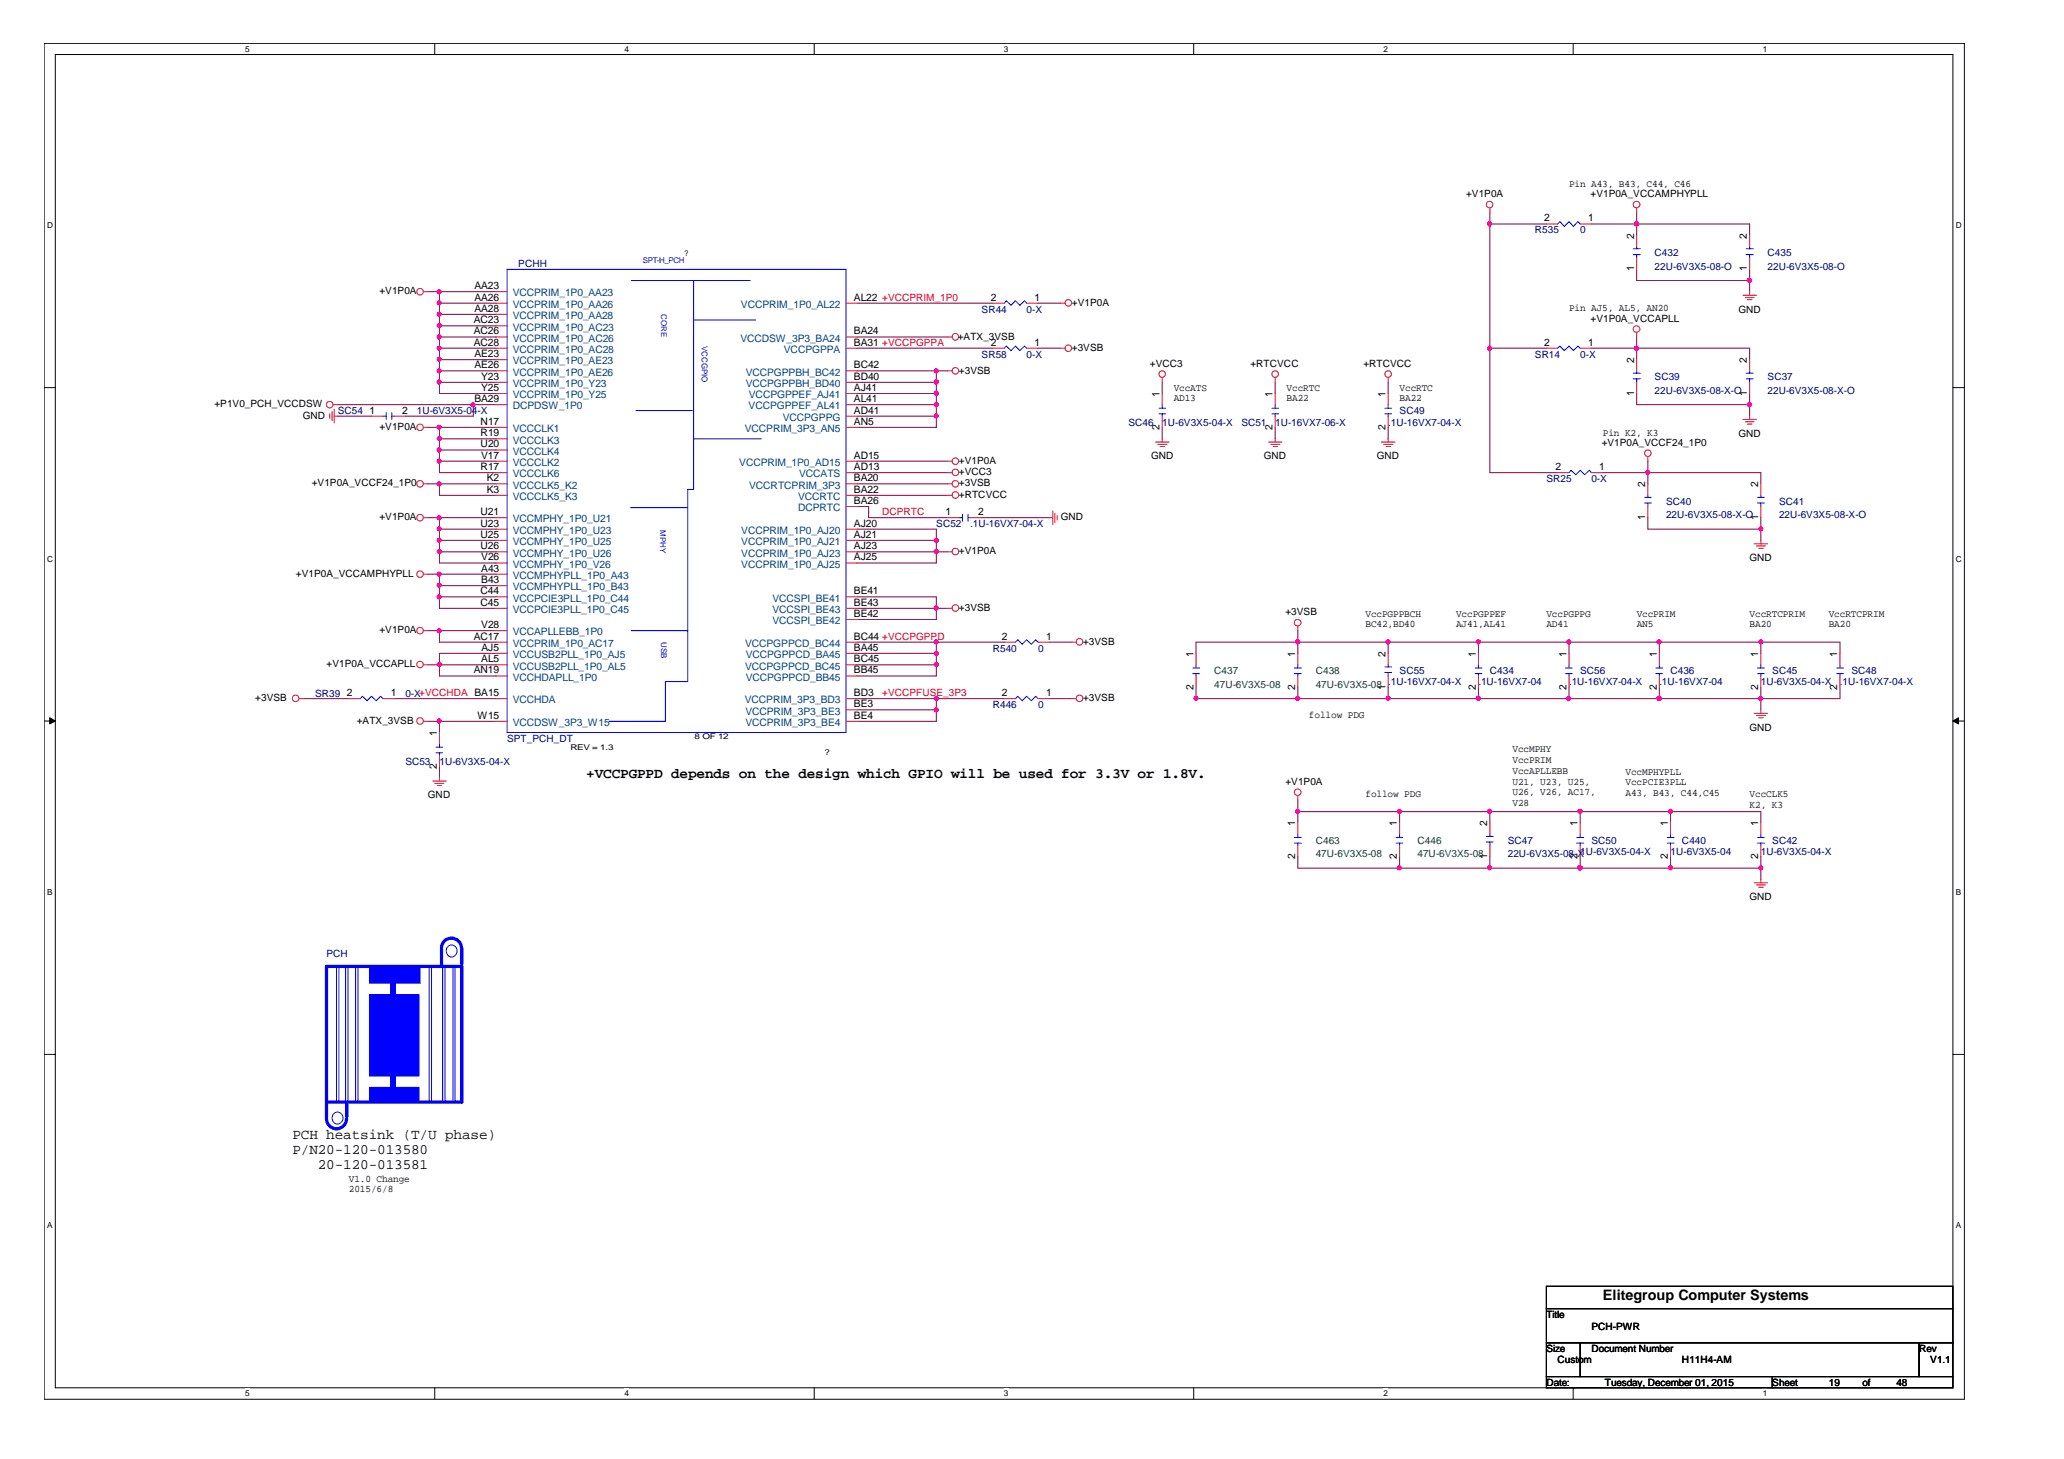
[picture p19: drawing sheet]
<svg xmlns="http://www.w3.org/2000/svg" width="297mm" height="210mm" viewBox="0 0 297 210" stroke-linecap="round" stroke-linejoin="round" font-family="sans-serif">
<defs><g id="words">
<g font-size="2.1">
<text x="84.4" y="111.9">+VCCPGPPD depends on the design which GPIO will be used for 3.3V or 1.8V.</text>
<text x="42.1" y="163.9">PCH heatsink (T/U phase)</text>
<text x="42.1" y="166">P/N20-120-013580</text>
<text x="45.7" y="168.2">20-120-013581</text>
<text x="230.7" y="187">Elitegroup Computer Systems</text>
</g>
<g font-size="1.5">
<text x="222.2" y="31.8">2</text>
<text x="228.6" y="31.8">1</text>
<text x="235.2" y="34.3" transform="rotate(-90 235.2 34.3)">2</text>
<text x="251.4" y="34.3" transform="rotate(-90 251.4 34.3)">2</text>
<text x="68.3" y="41.6">AA23</text>
<text x="235.2" y="39" transform="rotate(-90 235.2 39)">1</text>
<text x="251.4" y="39" transform="rotate(-90 251.4 39)">1</text>
<text x="68.2" y="46.5">AC23</text>
<text x="68.3" y="43.2">AA26</text>
<text x="68.3" y="44.8">AA28</text>
<text x="122.9" y="43.2">AL22 +VCCPRIM_1P0</text>
<text x="142.6" y="43.2">2</text>
<text x="148.9" y="43.2">1</text>
<text x="68.2" y="48.1">AC26</text>
<text x="68.2" y="49.7">AC28</text>
<text x="68.3" y="51.4">AE23</text>
<text x="68.3" y="53">AE26</text>
<text x="122.9" y="49.7">BA31 +VCCPGPPA</text>
<text x="122.9" y="48.1">BA24</text>
<text x="122.9" y="53">BC42</text>
<text x="142.6" y="49.7">2</text>
<text x="148.9" y="49.7">1</text>
<text x="222.2" y="49.7">2</text>
<text x="228.6" y="49.7">1</text>
<text x="235.2" y="52.2" transform="rotate(-90 235.2 52.2)">2</text>
<text x="251.4" y="52.2" transform="rotate(-90 251.4 52.2)">2</text>
<text x="53.2" y="59.5">1</text>
<text x="57.9" y="59.5">2</text>
<text x="68.3" y="57.8">BA29</text>
<text x="69.3" y="54.6">Y23</text>
<text x="69.3" y="56.2">Y25</text>
<text x="122.9" y="56.2">AJ41</text>
<text x="122.9" y="57.8">AL41</text>
<text x="122.9" y="54.6">BD40</text>
<text x="122.9" y="59.5">AD41</text>
<text x="166.9" y="57.1" transform="rotate(-90 166.9 57.1)">1</text>
<text x="183.1" y="57.1" transform="rotate(-90 183.1 57.1)">1</text>
<text x="199.4" y="57.1" transform="rotate(-90 199.4 57.1)">1</text>
<text x="235.2" y="57" transform="rotate(-90 235.2 57)">1</text>
<text x="251.4" y="57" transform="rotate(-90 251.4 57)">1</text>
<text x="69.2" y="61.1">N17</text>
<text x="69.2" y="62.8">R19</text>
<text x="69.2" y="64.4">U20</text>
<text x="69.3" y="66">V17</text>
<text x="122.9" y="61.1">AN5</text>
<text x="122.9" y="66">AD15</text>
<text x="166.9" y="61.8" transform="rotate(-90 166.9 61.8)">2</text>
<text x="183.1" y="61.8" transform="rotate(-90 183.1 61.8)">2</text>
<text x="199.4" y="61.8" transform="rotate(-90 199.4 61.8)">2</text>
<text x="69.2" y="67.6">R17</text>
<text x="70.1" y="69.2">K2</text>
<text x="70.1" y="70.9">K3</text>
<text x="122.9" y="70.9">BA22</text>
<text x="122.9" y="67.6">AD13</text>
<text x="122.9" y="69.2">BA20</text>
<text x="223.9" y="67.6">2</text>
<text x="230.2" y="67.6">1</text>
<text x="236.8" y="70.1" transform="rotate(-90 236.8 70.1)">2</text>
<text x="253" y="70.1" transform="rotate(-90 253 70.1)">2</text>
<text x="69.2" y="74.1">U21</text>
<text x="69.2" y="75.7">U23</text>
<text x="69.2" y="77.4">U25</text>
<text x="122.9" y="72.5">BA26</text>
<text x="122.9" y="75.7">AJ20</text>
<text x="122.9" y="77.4">AJ21</text>
<text x="136.1" y="74.1">1</text>
<text x="140.8" y="74.1">2</text>
<text x="236.8" y="74.8" transform="rotate(-90 236.8 74.8)">1</text>
<text x="253" y="74.8" transform="rotate(-90 253 74.8)">1</text>
<text x="69.2" y="79">U26</text>
<text x="69.3" y="80.6">V26</text>
<text x="69.3" y="82.2">A43</text>
<text x="69.3" y="83.9">B43</text>
<text x="122.9" y="79">AJ23</text>
<text x="122.9" y="80.6">AJ25</text>
<text x="69.2" y="87.1">C45</text>
<text x="69.2" y="85.5">C44</text>
<text x="122.9" y="85.5">BE41</text>
<text x="122.9" y="87.1">BE43</text>
<text x="122.9" y="88.7">BE42</text>
<text x="68.2" y="92">AC17</text>
<text x="69.3" y="90.4">V28</text>
<text x="69.3" y="95.3">AL5</text>
<text x="69.3" y="93.6">AJ5</text>
<text x="122.9" y="92">BC44 +VCCPGPPD</text>
<text x="122.9" y="95.3">BC45</text>
<text x="122.9" y="93.6">BA45</text>
<text x="144.2" y="92">2</text>
<text x="150.5" y="92">1</text>
<text x="171.7" y="94.5" transform="rotate(-90 171.7 94.5)">1</text>
<text x="186.4" y="94.5" transform="rotate(-90 186.4 94.5)">1</text>
<text x="199.4" y="94.5" transform="rotate(-90 199.4 94.5)">2</text>
<text x="212.4" y="94.5" transform="rotate(-90 212.4 94.5)">1</text>
<text x="225.4" y="94.5" transform="rotate(-90 225.4 94.5)">1</text>
<text x="238.4" y="94.5" transform="rotate(-90 238.4 94.5)">1</text>
<text x="253" y="94.5" transform="rotate(-90 253 94.5)">1</text>
<text x="264.4" y="94.5" transform="rotate(-90 264.4 94.5)">1</text>
<text x="49.9" y="100.1">2</text>
<text x="56.3" y="100.1">1</text>
<text x="68.2" y="96.9">AN19</text>
<text x="122.9" y="100.1">BD3</text>
<text x="122.9" y="101.7">BE3</text>
<text x="122.9" y="96.9">BB45</text>
<text x="144.2" y="100.1">2</text>
<text x="150.5" y="100.1">1</text>
<text x="171.7" y="99.2" transform="rotate(-90 171.7 99.2)">2</text>
<text x="186.4" y="99.2" transform="rotate(-90 186.4 99.2)">2</text>
<text x="199.4" y="99.2" transform="rotate(-90 199.4 99.2)">1</text>
<text x="212.4" y="99.2" transform="rotate(-90 212.4 99.2)">2</text>
<text x="225.4" y="99.2" transform="rotate(-90 225.4 99.2)">2</text>
<text x="238.4" y="99.2" transform="rotate(-90 238.4 99.2)">2</text>
<text x="253" y="99.2" transform="rotate(-90 253 99.2)">2</text>
<text x="264.4" y="99.2" transform="rotate(-90 264.4 99.2)">2</text>
<text x="62.9" y="105.8" transform="rotate(-90 62.9 105.8)">1</text>
<text x="68.7" y="103.4">W15</text>
<text x="122.9" y="103.4">BE4</text>
<text x="62.9" y="110.6" transform="rotate(-90 62.9 110.6)">2</text>
<text x="186.4" y="118.9" transform="rotate(-90 186.4 118.9)">1</text>
<text x="201" y="118.9" transform="rotate(-90 201 118.9)">1</text>
<text x="214" y="118.9" transform="rotate(-90 214 118.9)">2</text>
<text x="227" y="118.9" transform="rotate(-90 227 118.9)">1</text>
<text x="240" y="118.9" transform="rotate(-90 240 118.9)">1</text>
<text x="253" y="118.9" transform="rotate(-90 253 118.9)">1</text>
<text x="186.4" y="123.6" transform="rotate(-90 186.4 123.6)">2</text>
<text x="201" y="123.6" transform="rotate(-90 201 123.6)">2</text>
<text x="214" y="123.6" transform="rotate(-90 214 123.6)">1</text>
<text x="227" y="123.6" transform="rotate(-90 227 123.6)">2</text>
<text x="240" y="123.6" transform="rotate(-90 240 123.6)">2</text>
<text x="253" y="123.6" transform="rotate(-90 253 123.6)">2</text>
</g>
<g font-size="1.5" fill="#004080">
<text x="73.8" y="42.6">VCCPRIM_1P0_AA23</text>
<text x="73.8" y="44.3">VCCPRIM_1P0_AA26</text>
<text x="73.8" y="45.9">VCCPRIM_1P0_AA28</text>
<text x="73.8" y="47.6">VCCPRIM_1P0_AC23</text>
<text x="106.6" y="44.3">VCCPRIM_1P0_AL22</text>
<text x="73.8" y="49.2">VCCPRIM_1P0_AC26</text>
<text x="73.8" y="50.8">VCCPRIM_1P0_AC28</text>
<text x="73.8" y="52.4">VCCPRIM_1P0_AE23</text>
<text x="106.6" y="49.2">VCCDSW_3P3_BA24</text>
<text x="112.8" y="50.8">VCCPGPPA</text>
<text x="73.8" y="54">VCCPRIM_1P0_AE26</text>
<text x="73.8" y="55.7">VCCPRIM_1P0_Y23</text>
<text x="73.8" y="57.3">VCCPRIM_1P0_Y25</text>
<text x="73.8" y="58.9">DCPDSW_1P0</text>
<text x="107.3" y="54">VCCPGPPBH_BC42</text>
<text x="107.3" y="55.7">VCCPGPPBH_BD40</text>
<text x="107.7" y="58.9">VCCPGPPEF_AL41</text>
<text x="107.8" y="57.3">VCCPGPPEF_AJ41</text>
<text x="73.8" y="62.2">VCCCLK1</text>
<text x="73.8" y="63.8">VCCCLK3</text>
<text x="73.8" y="65.4">VCCCLK4</text>
<text x="107.2" y="62.2">VCCPRIM_3P3_AN5</text>
<text x="112.6" y="60.6">VCCPGPPG</text>
<text x="73.8" y="70.3">VCCCLK5_K2</text>
<text x="73.8" y="67">VCCCLK2</text>
<text x="73.8" y="68.7">VCCCLK6</text>
<text x="73.8" y="71.9">VCCCLK5_K3</text>
<text x="106.4" y="67">VCCPRIM_1P0_AD15</text>
<text x="107.8" y="70.3">VCCRTCPRIM_3P3</text>
<text x="114.9" y="71.9">VCCRTC</text>
<text x="115" y="68.7">VCCATS</text>
<text x="73.8" y="75.2">VCCMPHY_1P0_U21</text>
<text x="73.8" y="76.8">VCCMPHY_1P0_U23</text>
<text x="106.7" y="76.8">VCCPRIM_1P0_AJ20</text>
<text x="114.9" y="73.5">DCPRTC</text>
<text x="73.8" y="78.4">VCCMPHY_1P0_U25</text>
<text x="73.8" y="80.1">VCCMPHY_1P0_U26</text>
<text x="73.8" y="81.7">VCCMPHY_1P0_V26</text>
<text x="73.8" y="83.3">VCCMPHYPLL_1P0_A43</text>
<text x="106.7" y="78.4">VCCPRIM_1P0_AJ21</text>
<text x="106.7" y="80.1">VCCPRIM_1P0_AJ23</text>
<text x="106.7" y="81.7">VCCPRIM_1P0_AJ25</text>
<text x="73.8" y="88.2">VCCPCIE3PLL_1P0_C45</text>
<text x="73.8" y="84.9">VCCMPHYPLL_1P0_B43</text>
<text x="73.8" y="86.5">VCCPCIE3PLL_1P0_C44</text>
<text x="111.2" y="86.5">VCCSPI_BE41</text>
<text x="111.2" y="88.2">VCCSPI_BE43</text>
<text x="111.2" y="89.8">VCCSPI_BE42</text>
<text x="73.8" y="91.4">VCCAPLLEBB_1P0</text>
<text x="73.8" y="93.1">VCCPRIM_1P0_AC17</text>
<text x="73.8" y="94.7">VCCUSB2PLL_1P0_AJ5</text>
<text x="107.2" y="93.1">VCCPGPPCD_BC44</text>
<text x="107.3" y="94.7">VCCPGPPCD_BA45</text>
<text x="73.8" y="96.3">VCCUSB2PLL_1P0_AL5</text>
<text x="73.8" y="101.2">VCCHDA</text>
<text x="73.8" y="97.9">VCCHDAPLL_1P0</text>
<text x="107.2" y="101.2">VCCPRIM_3P3_BD3</text>
<text x="107.2" y="96.3">VCCPGPPCD_BC45</text>
<text x="107.3" y="97.9">VCCPGPPCD_BB45</text>
<text x="73.8" y="104.5">VCCDSW_3P3_W15</text>
<text x="107.3" y="102.8">VCCPRIM_3P3_BE3</text>
<text x="107.3" y="104.5">VCCPRIM_3P3_BE4</text>
</g>
<g font-size="1.4">
<text x="211" y="28.4">+V1P0A</text>
<text x="225.8" y="26.9">Pin A43, B43, C44, C46</text>
<text x="228.9" y="28.4">+V1P0A_VCCAMPHYPLL</text>
<text x="54.6" y="42.3">+V1P0A</text>
<text x="154.3" y="44">+V1P0A</text>
<text x="225.8" y="44.8">Pin AJ5, AL5, AN20</text>
<text x="228.9" y="46.3">+V1P0A_VCCAPLL</text>
<text x="250.2" y="45">GND</text>
<text x="137.8" y="48.9">+ATX_3VSB</text>
<text x="138" y="53.7">+3VSB</text>
<text x="154.3" y="50.5">+3VSB</text>
<text x="165.5" y="52.8">+VCC3</text>
<text x="180" y="52.8">+RTCVCC</text>
<text x="196.2" y="52.8">+RTCVCC</text>
<text x="30.9" y="58.6">+P1V0_PCH_VCCDSW</text>
<text x="168.9" y="56.2">VccATS</text>
<text x="168.9" y="57.8">AD13</text>
<text x="185.2" y="56.2">VccRTC</text>
<text x="185.2" y="57.8">BA22</text>
<text x="201.4" y="56.2">VccRTC</text>
<text x="201.4" y="57.8">BA22</text>
<text x="43.6" y="60.3">GND</text>
<text x="54.6" y="61.9">+V1P0A</text>
<text x="230.5" y="64.1">+V1P0A_VCCF24_1P0</text>
<text x="230.7" y="62.7">Pin K2, K3</text>
<text x="250.2" y="62.8">GND</text>
<text x="44.9" y="70">+V1P0A_VCCF24_1P0</text>
<text x="138" y="66.7">+V1P0A</text>
<text x="138" y="68.4">+VCC3</text>
<text x="138" y="70">+3VSB</text>
<text x="138" y="71.6">+RTCVCC</text>
<text x="165.7" y="66.1">GND</text>
<text x="181.9" y="66.1">GND</text>
<text x="198.2" y="66.1">GND</text>
<text x="54.6" y="74.9">+V1P0A</text>
<text x="152.7" y="74.9">GND</text>
<text x="42.6" y="83">+V1P0A_VCCAMPHYPLL</text>
<text x="138" y="79.8">+V1P0A</text>
<text x="251.8" y="80.7">GND</text>
<text x="138" y="87.9">+3VSB</text>
<text x="185" y="88.5">+3VSB</text>
<text x="196.5" y="88.7">VccPGPPBCH</text>
<text x="209.5" y="88.7">VccPGPPEF</text>
<text x="222.5" y="88.7">VccPGPPG</text>
<text x="235.5" y="88.7">VccPRIM</text>
<text x="251.8" y="88.7">VccRTCPRIM</text>
<text x="263.2" y="88.7">VccRTCPRIM</text>
<text x="54.6" y="91.1">+V1P0A</text>
<text x="155.9" y="92.8">+3VSB</text>
<text x="196.5" y="90.3">BC42,BD40</text>
<text x="209.5" y="90.3">AJ41,AL41</text>
<text x="222.5" y="90.3">AD41</text>
<text x="235.5" y="90.3">AN5</text>
<text x="251.8" y="90.3">BA20</text>
<text x="263.2" y="90.3">BA20</text>
<text x="36.7" y="100.9">+3VSB</text>
<text x="47" y="96">+V1P0A_VCCAPLL</text>
<text x="155.9" y="100.9">+3VSB</text>
<text x="51.4" y="104.2">+ATX_3VSB</text>
<text x="188.4" y="103.3">follow PDG</text>
<text x="251.8" y="105.1">GND</text>
<text x="185" y="112.9">+V1P0A</text>
<text x="217.7" y="108.2">VccMPHY</text>
<text x="217.7" y="109.7">VccPRIM</text>
<text x="217.7" y="111.3">VccAPLLEBB</text>
<text x="217.7" y="112.9">U21, U23, U25,</text>
<text x="233.9" y="111.4">VccMPHYPLL</text>
<text x="233.9" y="113">VccPCIE3PLL</text>
<text x="61.6" y="114.9">GND</text>
<text x="196.5" y="114.7">follow PDG</text>
<text x="217.7" y="114.4">U26, V26, AC17,</text>
<text x="217.7" y="116">V28</text>
<text x="233.9" y="114.6">A43, B43, C44,C45</text>
<text x="251.8" y="114.7">VccCLK5</text>
<text x="251.8" y="116.3">K2, K3</text>
<text x="251.8" y="129.5">GND</text>
<text x="50.2" y="170">V1.0 Change</text>
<text x="50.2" y="171.5">2015/6/8</text>
<text x="222.5" y="189.6">Title</text>
<text x="229" y="191.3">PCH-PWR</text>
<text x="222.5" y="194.5">Size</text>
<text x="224.2" y="196.1">Custom</text>
<text x="229" y="194.5">Document Number</text>
<text x="242.1" y="196.1">H11H4-AM</text>
<text x="276.2" y="194.5">Rev</text>
<text x="277.8" y="196.1">V1.1</text>
<text x="222.5" y="199.4">Date:</text>
<text x="231" y="199.4">Tuesday, December 01, 2015</text>
<text x="255.1" y="199.4">Sheet</text>
<text x="263.2" y="199.4">19</text>
<text x="268.1" y="199.4">of</text>
<text x="272.9" y="199.4">48</text>
</g>
<g font-size="1.4" fill="#000080">
<text x="220.9" y="33.6">R535</text>
<text x="227.4" y="33.6">0</text>
<text x="74.6" y="38.5">PCHH</text>
<text x="238.1" y="36.8">C432</text>
<text x="238.1" y="38.8">22U-6V3X5-08-O</text>
<text x="254.4" y="36.8">C435</text>
<text x="254.4" y="38.8">22U-6V3X5-08-O</text>
<text x="141.3" y="45">SR44</text>
<text x="147.7" y="45">0-X</text>
<text x="141.3" y="51.4">SR58</text>
<text x="147.7" y="51.4">0-X</text>
<text x="220.9" y="51.4">SR14</text>
<text x="227.4" y="51.4">0-X</text>
<text x="48.6" y="59.6">SC54</text>
<text x="60" y="59.6">1U-6V3X5-04-X</text>
<text x="201.4" y="59.6">SC49</text>
<text x="238.1" y="54.7">SC39</text>
<text x="238.1" y="56.7">22U-6V3X5-08-X-O</text>
<text x="254.4" y="54.7">SC37</text>
<text x="254.4" y="56.7">22U-6V3X5-08-X-O</text>
<text x="162.4" y="61.2">SC46</text>
<text x="167.3" y="61.2">1U-6V3X5-04-X</text>
<text x="178.6" y="61.2">SC51</text>
<text x="183.5" y="61.2">1U-16VX7-06-X</text>
<text x="199.8" y="61.2">.1U-16VX7-04-X</text>
<text x="222.5" y="69.4">SR25</text>
<text x="229" y="69.4">0-X</text>
<text x="134.7" y="75.8">SC52</text>
<text x="139.6" y="75.8">.1U-16VX7-04-X</text>
<text x="239.8" y="72.6">SC40</text>
<text x="239.8" y="74.6">22U-6V3X5-08-X-O</text>
<text x="256" y="72.6">SC41</text>
<text x="256" y="74.6">22U-6V3X5-08-X-O</text>
<text x="142.9" y="93.7">R540</text>
<text x="149.4" y="93.7">0</text>
<text x="45.3" y="100.2">SR39</text>
<text x="58.3" y="100.2">0-X+VCCHDA BA15</text>
<text x="142.9" y="101.9">R446</text>
<text x="149.4" y="101.9">0</text>
<text x="201.4" y="97">SC55</text>
<text x="212.8" y="98.6">.1U-16VX7-04</text>
<text x="214.4" y="97">C434</text>
<text x="225.8" y="98.6">.1U-16VX7-04-X</text>
<text x="227.4" y="97">SC56</text>
<text x="238.8" y="98.6">.1U-16VX7-04</text>
<text x="240.4" y="97">C436</text>
<text x="253.4" y="98.6">1U-6V3X5-04-X</text>
<text x="255.1" y="97">SC45</text>
<text x="264.8" y="98.6">.1U-16VX7-04-X</text>
<text x="266.4" y="97">SC48</text>
<text x="73" y="106.7">SPT_PCH_DT</text>
<text x="58.3" y="110">SC53</text>
<text x="63.2" y="110">1U-6V3X5-04-X</text>
<text x="217" y="121.4">SC47</text>
<text x="217" y="123.3">22U-6V3X5-08-X1U-6V3X5-04-X</text>
<text x="229" y="121.4">SC50</text>
<text x="240.4" y="123">1U-6V3X5-04</text>
<text x="242.1" y="121.4">C440</text>
<text x="253.4" y="123">1U-6V3X5-04-X</text>
<text x="255.1" y="121.4">SC42</text>
<text x="47" y="137.6">PCH</text>
</g>
<g font-size="1.4" fill="#f00">
<text x="127" y="74.1">DCPRTC</text>
<text x="127" y="100.2">+VCCPFUSE_3P3</text>
</g>
<g font-size="1.4" fill="#008000">
<text x="174.8" y="97">C437</text>
<text x="174.8" y="98.9">47U-6V3X5-08</text>
<text x="189.4" y="97">C438</text>
<text x="189.4" y="98.9">47U-6V3X5-08 .1U-16VX7-04-X</text>
<text x="189.4" y="121.4">C463</text>
<text x="189.4" y="123.3">47U-6V3X5-08</text>
<text x="204" y="121.4">C446</text>
<text x="204" y="123.3">47U-6V3X5-08</text>
</g>
<g font-size="1.2">
<text x="35.3" y="7.5">5</text>
<text x="89.9" y="7.5">4</text>
<text x="144.5" y="7.5">3</text>
<text x="199.1" y="7.5">2</text>
<text x="253.7" y="7.5">1</text>
<text x="6.8" y="32.9">D</text>
<text x="281.5" y="32.9">D</text>
<text x="6.8" y="80.8">C</text>
<text x="281.5" y="80.8">C</text>
<text x="6.8" y="128.7">B</text>
<text x="281.5" y="128.7">B</text>
<text x="6.8" y="176.7">A</text>
<text x="281.5" y="176.7">A</text>
<text x="35.3" y="200.9">5</text>
<text x="89.9" y="200.9">4</text>
<text x="144.5" y="200.9">3</text>
<text x="199.1" y="200.9">2</text>
<text x="253.7" y="200.9">1</text>
</g>
<g font-size="1.1" fill="#00f">
<text x="92.5" y="37.8">SPT-H_PCH</text>
<text x="95.2" y="45.2" transform="rotate(90 95.2 45.2)">CORE</text>
<text x="101" y="49.8" transform="rotate(90 101 49.8)">VCCGPIO</text>
<text x="95" y="76.3" transform="rotate(90 95 76.3)">MPHY</text>
<text x="95.2" y="92.4" transform="rotate(90 95.2 92.4)">USB</text>
</g>
<g font-size="1.1">
<text x="98.5" y="36.8">?</text>
<text x="82.1" y="108">REV = 1.3</text>
<text x="99.9" y="106.4">8 OF 12</text>
<text x="118.7" y="108.6">?</text>
</g>
</g></defs>
<path d="M6.3 6.2h276.4v195.1h-276.4zM8 7.8h273.1v191.9h-273.1z" fill="none" stroke="#000" stroke-width=".14"/>
<g fill="#fff">
<path d="M35.3 6.4h.6v1.3h-.6z"/>
<path d="M35.3 199.8h.6v1.3h-.6z"/>
</g>
<path d="M62.6 6.2v1.6M62.6 199.7v1.6" fill="none" stroke="#000" stroke-width=".14"/>
<g fill="#fff">
<path d="M89.9 6.4h.6v1.3h-.6z"/>
<path d="M89.9 199.8h.6v1.3h-.6z"/>
</g>
<path d="M117.2 6.2v1.6M117.2 199.7v1.6" fill="none" stroke="#000" stroke-width=".14"/>
<g fill="#fff">
<path d="M144.5 6.4h.6v1.3h-.6z"/>
<path d="M144.5 199.8h.6v1.3h-.6z"/>
</g>
<path d="M171.8 6.2v1.6M171.8 199.7v1.6" fill="none" stroke="#000" stroke-width=".14"/>
<g fill="#fff">
<path d="M199.1 6.4h.6v1.3h-.6z"/>
<path d="M199.1 199.8h.6v1.3h-.6z"/>
</g>
<path d="M226.4 6.2v1.6M226.4 199.7v1.6" fill="none" stroke="#000" stroke-width=".14"/>
<g fill="#fff">
<path d="M253.7 6.4h.6v1.3h-.6z"/>
<path d="M253.7 199.8h.6v1.3h-.6z"/>
<path d="M6.8 31.8h.8v1.3h-.8z"/>
<path d="M281.5 31.8h.8v1.3h-.8z"/>
<path d="M6.8 79.7h.8v1.3h-.8z"/>
<path d="M281.5 79.7h.8v1.3h-.8z"/>
</g>
<path d="M6.3 55.8h1.7M281.1 55.8h1.6" fill="none" stroke="#000" stroke-width=".14"/>
<g fill="#fff">
<path d="M6.8 127.6h.7v1.4h-.7z"/>
<path d="M281.5 127.6h.7v1.4h-.7z"/>
</g>
<path d="M6.3 103.7h1.7M281.1 103.7h1.6" fill="none" stroke="#000" stroke-width=".14"/>
<g fill="#000" stroke="#000" stroke-width=".14">
<path d="M7.2 103.3l.8 .4-.8 .5z" fill-rule="evenodd"/>
<path d="M281.1 103.7l.8-.4v.9z" fill-rule="evenodd"/>
</g>
<g fill="#fff">
<path d="M6.8 175.6h.7v1.4h-.7z"/>
<path d="M281.5 175.6h.7v1.4h-.7z"/>
</g>
<path d="M6.3 151.7h1.7M281.1 151.7h1.6M222.5 185.1h58.6v3.2h-58.6zM222.5 188.3h58.6v4.9h-58.6zM222.5 193.2h4.9v4.8h-4.9zM222.5 198h32.6v1.7h-32.6zM227.4 193.2h48.8v4.8h-48.8zM255.1 198h26v1.7h-26zM276.2 193.2h4.9v4.8h-4.9z" fill="none" stroke="#000" stroke-width=".14"/>
<g fill="none" stroke="#800040" stroke-width=".14">
<path d="M214.4 30.6v37.4h9.8M214.4 32.2h8.1M229 32.2h22.8v1.6M235.5 30.6v3.2M235.5 38.7v1.7h16.3M251.8 38.7v3.3M48.6 58.2h22.8M48.6 59.9h4.9M61.6 42h9.8M63.2 42v14.6h8.2M63.2 50.1h8.2M63.2 55h8.2"/>
<path d="M63.2 53.4h8.2M63.2 51.7h8.2M63.2 48.5h8.2M63.2 46.9h8.2M63.2 43.6h8.2M63.2 45.2h8.2M68.1 58.2v1.7h-9.8M123.4 58.2h11.3M123.4 50.1h19.5M123.4 56.6h11.3M123.4 55h11.3M123.4 53.4h13"/>
<path d="M123.4 48.5h13M123.4 43.6h19.5M123.4 59.9h11.3M134.7 53.4v8.1h-11.3M149.4 50.1h3.3M149.4 43.6h3.3M167.3 55v1.6M183.5 55v1.6M199.8 55v1.6M214.4 50.1h8.1M229 50.1h22.8v1.6M235.5 48.5v3.2"/>
<path d="M235.5 56.6v1.6h16.3M251.8 56.6v3.3M61.6 74.5h9.8M61.6 69.6h9.8M61.6 61.5h9.8M63.2 61.5v6.5h8.2M63.2 69.6v1.7h8.2M63.2 74.5v6.5h8.2M63.2 76.1h8.2M63.2 79.4h8.2M63.2 77.7h8.2M63.2 66.4h8.2"/>
<path d="M63.2 63.1h8.2M63.2 64.7h8.2M123.4 72.9h1.6v1.6h11.4M123.4 76.1h11.3v4.9h-11.3M123.4 68h13M123.4 79.4h13M123.4 77.7h11.3M123.4 71.3h13M123.4 69.6h13M123.4 66.4h13M141.3 74.5h9.7M167.3 61.5v1.6"/>
<path d="M183.5 61.5v1.6M199.8 61.5v1.6M230.7 68h22.7v1.6M237.2 66.4v3.2M237.2 74.5v1.6h16.2M253.4 74.5v3.2M61.6 82.6h9.8M61.6 90.7h9.8M61.6 95.6h9.8M63.2 82.6v4.9h8.2M63.2 90.7v1.7h8.2M63.2 84.3h8.2"/>
<path d="M63.2 85.9h8.2M71.4 94h-8.2v3.3h8.2M123.4 87.5h13M123.4 85.9h11.3v3.2h-11.3M123.4 92.4h21.1M123.4 94h11.3M123.4 95.6h11.3M134.7 92.4v4.9h-11.3M151 92.4h3.3M172.1 94v-1.6h92.7v1.6M172.1 98.9v1.6h92.7v-1.6M186.8 90.7v3.3"/>
<path d="M186.8 98.9v1.6M199.8 92.4v1.6M199.8 98.9v1.6M212.8 92.4v1.6M212.8 98.9v1.6M225.8 92.4v1.6M225.8 98.9v1.6M238.8 92.4v1.6M238.8 98.9v1.6M253.4 92.4v1.6M253.4 98.9v3.2M43.7 100.5h6.5"/>
<path d="M56.7 100.5h14.7M61.6 103.8h9.8M63.2 103.8v1.6M63.2 110.3v1.6M123.4 100.5h21.1M123.4 102.1h11.3M134.7 100.5v3.3h-11.3M151 100.5h3.3M186.8 115.1v3.3M186.8 116.8h66.6v1.6M201.4 116.8v1.6M214.4 116.8v1.6"/>
<path d="M227.4 116.8v1.6M240.4 116.8v1.6M186.8 123.2v1.7h66.6M201.4 123.2v1.7M214.4 123.2v1.7M227.4 123.2v1.7M240.4 123.2v1.7M253.4 123.2v3.3"/>
</g>
<g fill="#f0f" stroke="#f0f" stroke-width=".14">
<circle cx="227.4" cy="116.7" r=".31"/>
<circle cx="214.4" cy="116.7" r=".3"/>
<circle cx="240.4" cy="116.7" r=".3"/>
<circle cx="227.4" cy="124.9" r=".31"/>
<circle cx="214.4" cy="124.9" r=".3"/>
<circle cx="253.4" cy="124.9" r=".3"/>
<circle cx="240.4" cy="124.9" r=".3"/>
<circle cx="63.2" cy="85.9" r=".3"/>
<circle cx="63.2" cy="84.2" r=".3"/>
<circle cx="186.8" cy="92.3" r=".31"/>
<circle cx="212.8" cy="92.3" r=".3"/>
<circle cx="199.8" cy="92.3" r=".3"/>
<circle cx="238.8" cy="92.3" r=".3"/>
<circle cx="225.8" cy="92.3" r=".3"/>
<circle cx="212.8" cy="100.5" r=".3"/>
<circle cx="199.8" cy="100.5" r=".3"/>
<circle cx="186.8" cy="100.5" r=".31"/>
<circle cx="235.5" cy="32.2" r=".32"/>
<circle cx="251.8" cy="58.2" r=".31"/>
<circle cx="251.8" cy="40.3" r=".32"/>
<circle cx="253.4" cy="76.1" r=".3"/>
<circle cx="237.2" cy="68" r=".3"/>
<circle cx="201.4" cy="124.9" r=".3"/>
<circle cx="253.4" cy="92.3" r=".3"/>
<circle cx="238.8" cy="100.5" r=".3"/>
<circle cx="225.8" cy="100.5" r=".3"/>
<circle cx="253.4" cy="100.5" r=".3"/>
<circle cx="63.2" cy="55" r=".3"/>
<circle cx="63.2" cy="53.3" r=".3"/>
<circle cx="63.2" cy="51.7" r=".3"/>
<circle cx="63.2" cy="46.8" r=".3"/>
<circle cx="63.2" cy="43.6" r=".3"/>
<circle cx="63.2" cy="45.2" r=".3"/>
<circle cx="63.2" cy="79.3" r=".3"/>
<circle cx="63.2" cy="77.7" r=".3"/>
<circle cx="63.2" cy="76.1" r=".3"/>
<circle cx="63.2" cy="69.6" r=".3"/>
<circle cx="63.2" cy="66.3" r=".3"/>
<circle cx="63.2" cy="63.1" r=".3"/>
<circle cx="63.2" cy="64.7" r=".31"/>
<circle cx="63.2" cy="61.5" r=".3"/>
<circle cx="63.2" cy="48.5" r=".31"/>
<circle cx="63.2" cy="50.1" r=".3"/>
<circle cx="63.2" cy="82.6" r=".3"/>
<circle cx="63.2" cy="74.5" r=".3"/>
<circle cx="63.2" cy="95.6" r=".3"/>
<circle cx="63.2" cy="103.7" r=".3"/>
<circle cx="63.2" cy="90.7" r=".3"/>
<circle cx="134.7" cy="53.3" r=".3"/>
<circle cx="134.7" cy="55" r=".3"/>
<circle cx="134.7" cy="56.6" r=".31"/>
<circle cx="134.7" cy="59.8" r=".3"/>
<circle cx="134.7" cy="58.2" r=".3"/>
<circle cx="68.1" cy="58.2" r=".3"/>
<circle cx="134.7" cy="79.3" r=".3"/>
<circle cx="214.4" cy="32.2" r=".31"/>
<circle cx="214.4" cy="50.1" r=".3"/>
<circle cx="235.5" cy="50.1" r=".31"/>
<circle cx="134.7" cy="77.7" r=".3"/>
<circle cx="134.7" cy="87.5" r=".3"/>
<circle cx="134.7" cy="92.3" r=".3"/>
<circle cx="134.7" cy="95.6" r=".3"/>
<circle cx="134.7" cy="94" r=".3"/>
<circle cx="201.4" cy="116.7" r=".3"/>
<circle cx="134.7" cy="100.5" r=".3"/>
<circle cx="134.7" cy="102.1" r=".3"/>
<circle cx="63.2" cy="42" r=".3"/>
<circle cx="186.8" cy="116.7" r=".31"/>
<circle cx="172.1" cy="100.5" r=".3"/>
</g>
<g fill="none" stroke="#f00" stroke-width=".14">
<path d="M214.4 29.9v.7M222.5 32.2h1.7M227.4 32.2h1.6M235.5 29.9v.7M235.5 33.8v1.7M235.5 37.1v1.6M251.8 33.8v1.7M251.8 37.1v1.6M47.5 59.5v.7M47.8 59.2v1.3M48 58.2h.6M48.1 59.9h.5"/>
<path d="M48.1 58.9v1.9M53.5 59.9h1.6M56.7 59.9h1.6M61 42h.6M71.4 42h1.6M71.4 48.5h1.6M71.4 43.6h1.6M71.4 53.4h1.6M71.4 50.1h1.6M71.4 58.2h1.6M71.4 45.2h1.6M71.4 46.9h1.6"/>
<path d="M71.4 51.7h1.6M71.4 55h1.6M71.4 56.6h1.6M121.8 48.5h1.6M121.8 43.6h1.6M121.8 53.4h1.6M121.8 50.1h1.6M121.8 59.9h1.6M121.8 58.2h1.6M121.8 55h1.6M121.8 56.6h1.6M136.4 48.5h.6"/>
<path d="M136.4 53.4h.6M142.9 43.6h1.6M142.9 50.1h1.6M147.7 43.6h1.7M147.7 50.1h1.7M152.7 43.6h.6M152.7 50.1h.6M167.3 54.3v.7M167.3 56.6v1.6M167.3 59.9v1.6M183.5 54.3v.7M183.5 56.6v1.6"/>
<path d="M183.5 59.9v1.6M199.8 54.3v.7M199.8 56.6v1.6M199.8 59.9v1.6M222.5 50.1h1.7M227.4 50.1h1.6M235.5 47.9v.6M235.5 51.7v1.7M235.5 55v1.6M250.8 42.5h2M251.2 42.8h1.2M251.5 43.1h.6"/>
<path d="M251.8 42v.5M251.8 51.7v1.7M251.8 55v1.6M251.8 59.9v.4M61 69.6h.6M61 74.5h.6M61 61.5h.6M71.4 69.6h1.6M71.4 74.5h1.6M71.4 66.4h1.6M71.4 68h1.6M71.4 71.3h1.6"/>
<path d="M71.4 79.4h1.6M71.4 61.5h1.6M71.4 63.1h1.6M71.4 64.7h1.6M71.4 76.1h1.6M71.4 77.7h1.6M121.8 69.6h1.6M121.8 66.4h1.6M121.8 68h1.6M121.8 71.3h1.6M121.8 79.4h1.6M121.8 61.5h1.6"/>
<path d="M121.8 76.1h1.6M121.8 77.7h1.6M121.8 72.9h1.6M136.4 69.6h.6M136.4 74.5h1.6M136.4 66.4h.6M136.4 68h.6M136.4 71.3h.6M136.4 79.4h.6M139.6 74.5h1.7M151 74.5h.5M151.5 73.5v2"/>
<path d="M151.8 73.8v1.4M152.1 74.2v.6M166.3 63.6h1.9M166.6 63.9h1.3M167 64.2h.6M167.3 63.1v.5M182.5 63.6h2M182.9 63.9h1.3M183.2 64.2h.7M183.5 63.1v.5M198.8 63.6h1.9M199.1 63.9h1.3"/>
<path d="M199.5 64.2h.6M199.8 63.1v.5M224.2 68h1.6M229 68h1.7M237.2 65.7v.7M237.2 69.6v1.7M237.2 72.9v1.6M250.8 60.3h2M251.2 60.7h1.2M251.5 61h.6M252.4 78.2h2M252.8 78.5h1.3"/>
<path d="M253.1 78.9h.6M253.4 69.6v1.7M253.4 72.9v1.6M253.4 77.7v.5M61 82.6h.6M61 90.7h.6M61 95.6h.6M71.4 82.6h1.6M71.4 90.7h1.6M71.4 95.6h1.6M71.4 87.5h1.6M71.4 92.4h1.6"/>
<path d="M71.4 81h1.6M71.4 84.3h1.6M71.4 94h1.6M71.4 97.3h1.6M71.4 85.9h1.6M121.8 95.6h1.6M121.8 87.5h1.6M121.8 92.4h1.6M121.8 81h1.6M121.8 94h1.6M121.8 97.3h1.6M121.8 85.9h1.6"/>
<path d="M121.8 89.1h1.6M136.4 87.5h.6M144.5 92.4h1.6M149.4 92.4h1.6M154.3 92.4h.6M172.1 94v1.6M172.1 97.3v1.6M186.8 90.1v.6M186.8 94v1.6M186.8 97.3v1.6M199.8 94v1.6M199.8 97.3v1.6"/>
<path d="M212.8 94v1.6M212.8 97.3v1.6M225.8 94v1.6M225.8 97.3v1.6M238.8 94v1.6M238.8 97.3v1.6M253.4 94v1.6M253.4 97.3v1.6M264.8 94v1.6M264.8 97.3v1.6M43.1 100.5h.6M50.2 100.5h1.7"/>
<path d="M55.1 100.5h1.6M61 103.8h.6M62.3 112.4h1.9M62.6 112.7h1.3M62.9 113h.6M63.2 105.4v1.6M63.2 108.6v1.7M63.2 111.9v.5M71.4 103.8h1.6M71.4 100.5h1.6M121.8 103.8h1.6M121.8 100.5h1.6"/>
<path d="M121.8 102.1h1.6M144.5 100.5h1.6M149.4 100.5h1.6M154.3 100.5h.6M186.8 114.5v.6M186.8 118.4v1.6M201.4 118.4v1.6M214.4 118.4v1.6M227.4 118.4v1.6M240.4 118.4v1.6M252.4 102.6h2M252.8 102.9h1.3"/>
<path d="M253.1 103.3h.6M253.4 102.1v.5M253.4 118.4v1.6M186.8 121.6v1.6M201.4 121.6v1.6M214.4 121.6v1.6M227.4 121.6v1.6M240.4 121.6v1.6M252.4 127h2M252.8 127.3h1.3M253.1 127.6h.6M253.4 121.6v1.6"/>
<path d="M253.4 126.5v.5"/>
<circle cx="214.4" cy="29.4" r=".47"/>
<circle cx="235.5" cy="29.4" r=".48"/>
<circle cx="47.4" cy="58.2" r=".47"/>
<circle cx="60.4" cy="42" r=".47"/>
<circle cx="137.5" cy="48.5" r=".48"/>
<circle cx="137.5" cy="53.3" r=".47"/>
<circle cx="153.7" cy="50.1" r=".47"/>
<circle cx="153.7" cy="43.6" r=".47"/>
<circle cx="167.3" cy="53.8" r=".47"/>
<circle cx="183.5" cy="53.8" r=".47"/>
<circle cx="199.8" cy="53.8" r=".47"/>
<circle cx="235.5" cy="47.3" r=".48"/>
<circle cx="60.4" cy="61.5" r=".47"/>
<circle cx="60.4" cy="69.6" r=".47"/>
<circle cx="60.4" cy="74.5" r=".47"/>
<circle cx="137.5" cy="69.6" r=".47"/>
<circle cx="137.5" cy="71.2" r=".47"/>
<circle cx="137.5" cy="79.3" r=".47"/>
<circle cx="137.5" cy="66.3" r=".47"/>
<circle cx="137.5" cy="68" r=".47"/>
<circle cx="237.1" cy="65.2" r=".47"/>
<circle cx="60.4" cy="82.6" r=".47"/>
<circle cx="60.4" cy="95.6" r=".47"/>
<circle cx="60.4" cy="90.7" r=".47"/>
<circle cx="137.5" cy="87.5" r=".47"/>
<circle cx="155.4" cy="92.3" r=".47"/>
<circle cx="186.8" cy="89.6" r=".48"/>
<circle cx="42.5" cy="100.5" r=".47"/>
<circle cx="60.4" cy="103.7" r=".47"/>
<circle cx="155.4" cy="100.5" r=".47"/>
<circle cx="186.8" cy="114" r=".48"/>
</g>
<g fill="none" stroke="#00f" stroke-width=".14">
<path d="M73 38.7h48.8v66.7h-48.8zM224.2 32.2l.3-.3 .6 .7 .7-.7 .6 .7 .7-.7 .3 .3M235 35.8h1.1M235 36.6h1.1M235.5 35.5v.3M235.5 36.6v.5M251.3 35.8h1M251.3 36.6h1M251.8 35.5v.3M251.8 36.6v.5M55.1 59.9h.5M55.6 59.4v.9"/>
<path d="M56.4 59.9h.3M56.4 59.4v.9M90.8 40.4h17.1M91.5 59.1h8.2M99.8 40.4v30h-.8v27.7h-3.2v5.7h-8.2M99.8 46h9M144.5 50.1l.3-.3 .7 .6 .6-.6 .7 .6 .6-.6 .3 .3M144.5 43.6l.3-.3 .7 .6 .6-.6 .7 .6 .6-.6 .3 .3M166.8 59.5h1M166.8 58.7h1M167.3 58.2v.5M167.3 59.5v.4"/>
<path d="M183 59.5h1M183 58.7h1M183.5 58.2v.5M183.5 59.5v.4M199.3 59.5h1M199.3 58.7h1M199.8 58.2v.5M199.8 59.5v.4M224.2 50.1l.3-.3 .6 .6 .7-.6 .6 .6 .7-.6 .3 .3M235 53.7h1.1M235 54.5h1.1M235.5 53.4v.3"/>
<path d="M235.5 54.5v.5M251.3 53.7h1M251.3 54.5h1M251.8 53.4v.3M251.8 54.5v.5M90.7 73h8.1M99.8 63.1h9.8M138 74.5h.5M138.5 74v1M139.3 74.5h.3M139.3 74v1M225.8 68l.3-.3 .7 .6 .6-.6 .6 .6 .7-.6 .3 .3"/>
<path d="M236.7 71.6h1M236.7 72.4h1M237.2 71.3v.3M237.2 72.4v.5M252.9 71.6h1M252.9 72.4h1M253.4 71.3v.3M253.4 72.4v.5M90.8 90.7h8.2M146.1 92.4l.4-.4 .6 .7 .6-.7 .7 .7 .7-.7 .3 .4M171.7 96.9h.9M171.7 96.1h.9"/>
<path d="M172.1 95.6v.5M172.1 96.9v.4M186.3 96.9h1M186.3 96.1h1M186.8 95.6v.5M186.8 96.9v.4M199.3 95.9h1M199.3 96.7h1M199.8 95.6v.3M199.8 96.7v.6M212.3 96.9h1M212.3 96.1h1"/>
<path d="M212.8 95.6v.5M212.8 96.9v.4M225.3 96.9h1M225.3 96.1h1M225.8 95.6v.5M225.8 96.9v.4M238.3 96.9h1M238.3 96.1h1M238.8 95.6v.5M238.8 96.9v.4M252.9 96.9h1M252.9 96.1h1"/>
<path d="M253.4 95.6v.5M253.4 96.9v.4M264.3 96.9h1M264.3 96.1h1M264.8 95.6v.5M264.8 96.9v.4M51.9 100.5l.3-.3 .6 .6 .7-.6 .6 .6 .7-.6 .3 .3M62.7 108.3h1M62.7 107.5h1M63.2 107v.5M63.2 108.3v.3M146.1 100.5l.4-.3 .6 .6 .6-.6 .7 .6 .7-.6 .3 .3"/>
<path d="M48.4 139h.4v19.6h-.4zM49.7 139h.4v19.6h-.4zM51.2 139h.3v19.6h-.3zM61.8 139h.3v19.6h-.3zM63.7 139h.4v19.6h-.4zM64.4 136.2a.81 .81 0 0 1 1.2 0 .81 .81 0 0 1 0 1.2 .81 .81 0 0 1-1.2 0 .94 .94 0 0 1 0-1.2zM65.2 139h.3v19.6h-.3zM186.3 121.3h1M186.3 120.5h1M186.8 120v.5M186.8 121.3v.3M200.9 121.3h1"/>
<path d="M200.9 120.5h1M201.4 120v.5M201.4 121.3v.3M213.9 120.3h1M213.9 121.1h1M214.4 120v.3M214.4 121.1v.5M226.9 121.3h1M226.9 120.5h1M227.4 120v.5M227.4 121.3v.3M239.9 121.3h1"/>
<path d="M239.9 120.5h1M240.4 120v.5M240.4 121.3v.3M252.9 121.3h1M252.9 120.5h1M253.4 120v.5M253.4 121.3v.3M48 160.2a.81 .81 0 0 1 1.1 .1 .81 .81 0 0 1 0 1.1 .81 .81 0 0 1-1.1 .1 .94 .94 0 0 1 0-1.3z"/>
</g>
<path d="M47 139h19.5v19.6h-19.5zM63.5 136.4a1.44 1.44 0 0 1 1.5-1.4 1.44 1.44 0 0 1 1.4 1.4M63.5 136.6v2.3M66.5 136.4v2.3M47 158.7v2.1M49.9 158.8v1.9M47 160.9a1.44 1.44 0 0 0 1.4 1.5 1.44 1.44 0 0 0 1.5-1.5" fill="none" stroke="#00f" stroke-width=".47"/>
<g fill="#00f" stroke="#00f" stroke-width=".14">
<path d="M53.2 143.1h7.1v11.7h-7.1z" fill-rule="evenodd"/>
<path d="M53.2 139h7.3v2.4h-7.3z" fill-rule="evenodd"/>
<path d="M53.2 156.4h7.1v2.2h-7.1z" fill-rule="evenodd"/>
<path d="M56.2 141.4h.7v1.7h-.7z" fill-rule="evenodd"/>
<path d="M56.2 154.8h.7v1.6h-.7z" fill-rule="evenodd"/>
</g>
<use href="#words"/>
</svg>
